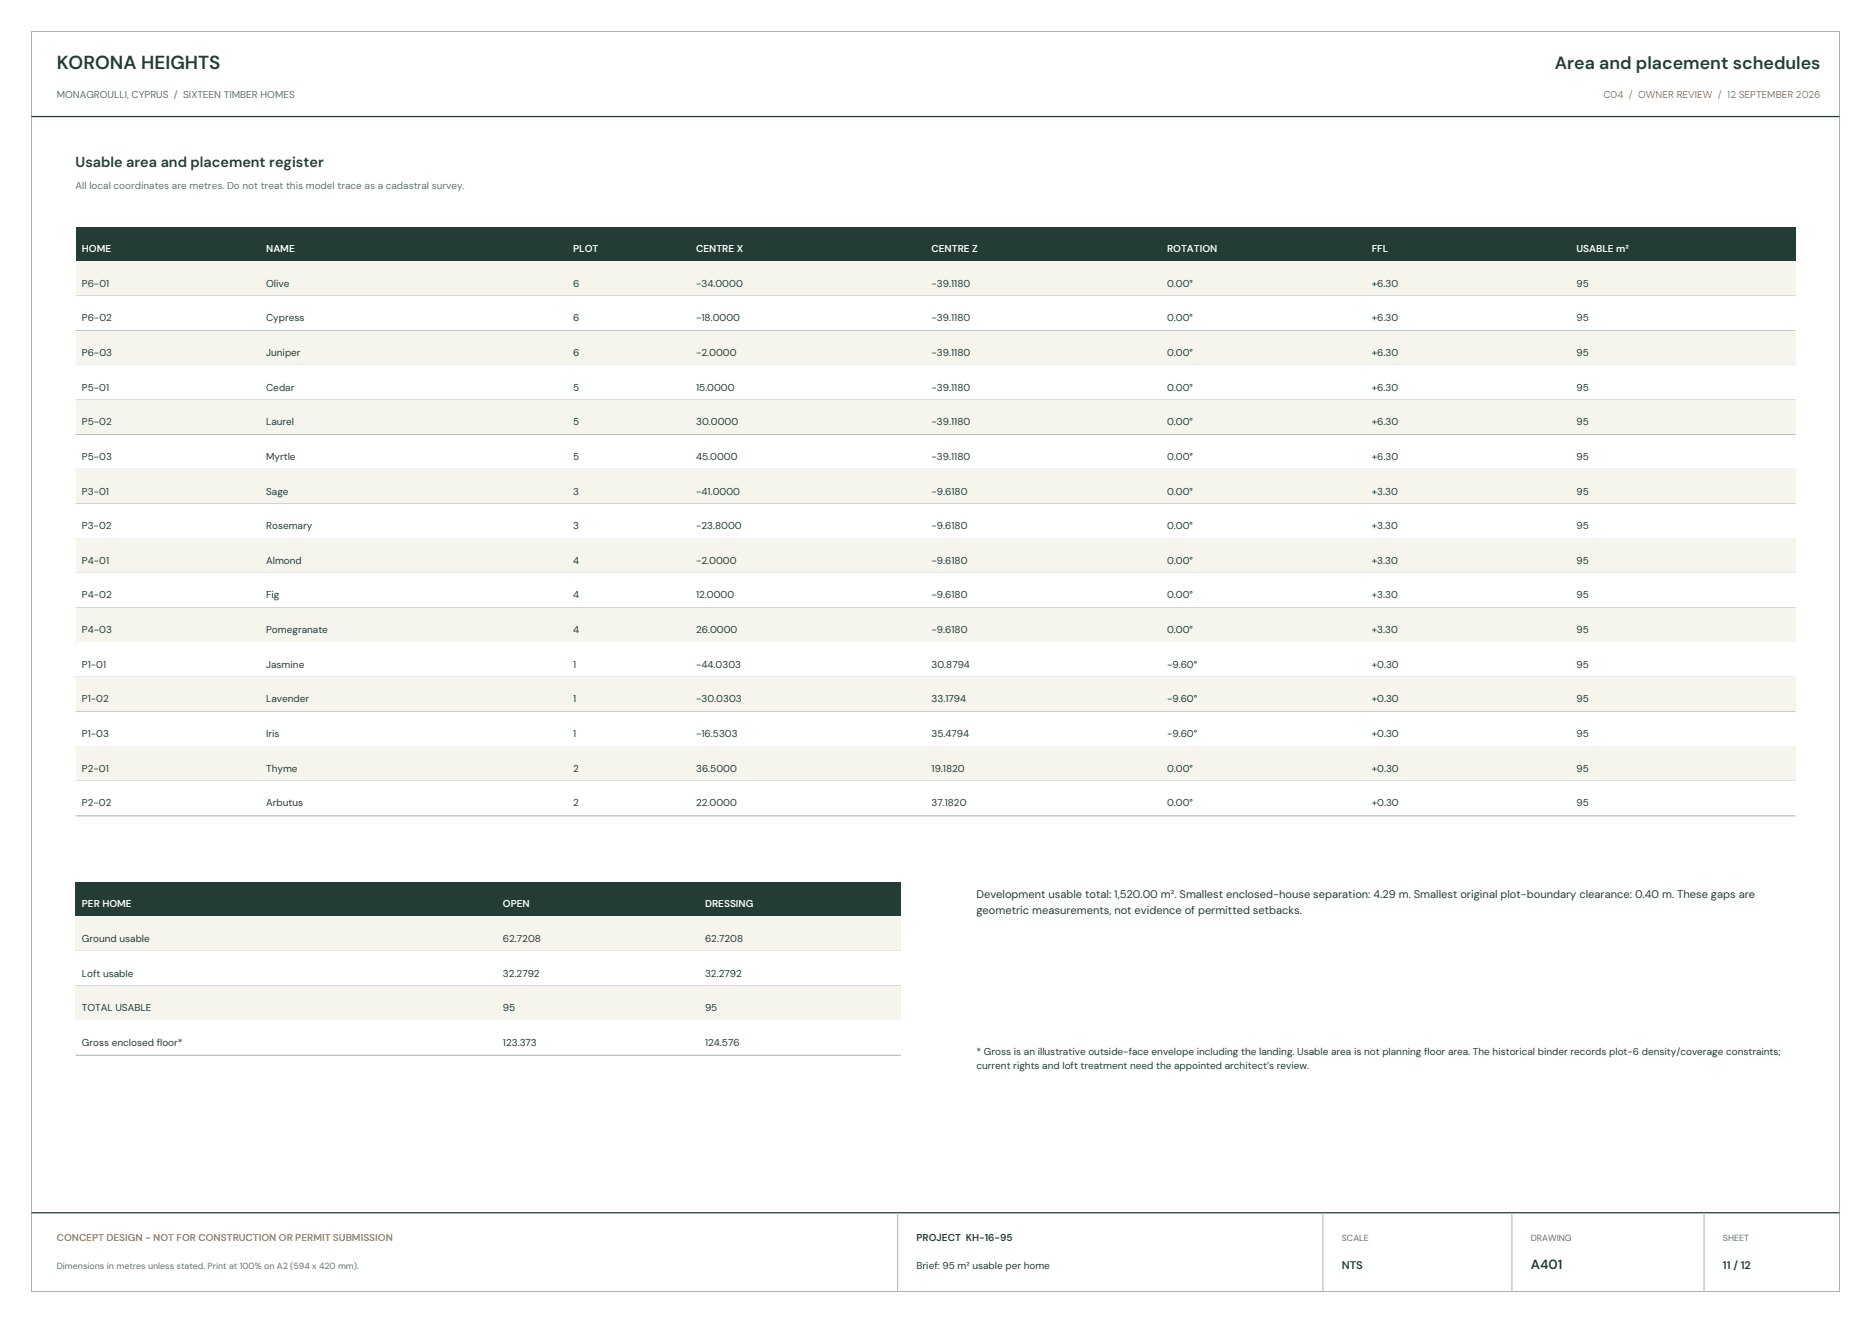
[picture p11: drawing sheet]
<svg xmlns="http://www.w3.org/2000/svg" width="594mm" height="420mm" viewBox="0 0 594 420" stroke-linecap="round" stroke-linejoin="round" font-family="sans-serif">
<defs><g id="words">
<text font-size="6" fill="#233c36" x="18" y="22">KORONA HEIGHTS</text>
<text font-size="5.6" fill="#233c36" x="493.6" y="22">Area and placement schedules</text>
<text font-size="4.6" fill="#233c36" x="24" y="53">Usable area and placement register</text>
<text font-size="4.2" fill="#233c36" x="486" y="403">A401</text>
<g font-size="3.5" fill="#233c36">
<text x="310" y="285">Development usable total: 1,520.00 m². Smallest enclosed-house separation: 4.29 m. Smallest original plot-boundary clearance: 0.40 m. These gaps are</text>
<text x="310" y="290">geometric measurements, not evidence of permitted setbacks.</text>
<text x="426" y="403">NTS</text>
<text x="547" y="403">11 / 12</text>
</g>
<g font-size="3.2" fill="#62736b">
<text x="18" y="31">MONAGROULLI, CYPRUS / SIXTEEN TIMBER HOMES</text>
<text x="24" y="60">All local coordinates are metres. Do not treat this model trace as a cadastral survey.</text>
</g>
<g font-size="3.2" fill="#b27457">
<text x="509.1" y="31">C04 / OWNER REVIEW / 12 SEPTEMBER 2026</text>
<text x="18" y="394">CONCEPT DESIGN - NOT FOR CONSTRUCTION OR PERMIT SUBMISSION</text>
</g>
<g font-size="3.2" fill="#fff">
<text x="26" y="80">HOME</text>
<text x="84.5" y="80">NAME</text>
<text x="182" y="80">PLOT</text>
<text x="221" y="80">CENTRE X</text>
<text x="295.8" y="80">CENTRE Z</text>
<text x="370.5" y="80">ROTATION</text>
<text x="435.5" y="80">FFL</text>
<text x="500.5" y="80">USABLE m²</text>
<text x="26" y="288">PER HOME</text>
<text x="159.7" y="288">OPEN</text>
<text x="223.8" y="288">DRESSING</text>
</g>
<g font-size="3.2" fill="#233c36">
<text x="26" y="91">P6-01</text>
<text x="84.5" y="91">Olive</text>
<text x="182" y="91">6</text>
<text x="221" y="91">-34.0000</text>
<text x="295.8" y="91">-39.1180</text>
<text x="370.5" y="91">0.00°</text>
<text x="435.5" y="91">+6.30</text>
<text x="500.5" y="91">95</text>
<text x="26" y="102">P6-02</text>
<text x="84.5" y="102">Cypress</text>
<text x="182" y="102">6</text>
<text x="221" y="102">-18.0000</text>
<text x="295.8" y="102">-39.1180</text>
<text x="370.5" y="102">0.00°</text>
<text x="435.5" y="102">+6.30</text>
<text x="500.5" y="102">95</text>
<text x="26" y="113">P6-03</text>
<text x="84.5" y="113">Juniper</text>
<text x="182" y="113">6</text>
<text x="221" y="113">-2.0000</text>
<text x="295.8" y="113">-39.1180</text>
<text x="370.5" y="113">0.00°</text>
<text x="435.5" y="113">+6.30</text>
<text x="500.5" y="113">95</text>
<text x="26" y="124">P5-01</text>
<text x="84.5" y="124">Cedar</text>
<text x="182" y="124">5</text>
<text x="221" y="124">15.0000</text>
<text x="295.8" y="124">-39.1180</text>
<text x="370.5" y="124">0.00°</text>
<text x="435.5" y="124">+6.30</text>
<text x="500.5" y="124">95</text>
<text x="26" y="135">P5-02</text>
<text x="84.5" y="135">Laurel</text>
<text x="182" y="135">5</text>
<text x="221" y="135">30.0000</text>
<text x="295.8" y="135">-39.1180</text>
<text x="370.5" y="135">0.00°</text>
<text x="435.5" y="135">+6.30</text>
<text x="500.5" y="135">95</text>
<text x="26" y="146">P5-03</text>
<text x="84.5" y="146">Myrtle</text>
<text x="182" y="146">5</text>
<text x="221" y="146">45.0000</text>
<text x="295.8" y="146">-39.1180</text>
<text x="370.5" y="146">0.00°</text>
<text x="435.5" y="146">+6.30</text>
<text x="500.5" y="146">95</text>
<text x="26" y="157">P3-01</text>
<text x="84.5" y="157">Sage</text>
<text x="182" y="157">3</text>
<text x="221" y="157">-41.0000</text>
<text x="295.8" y="157">-9.6180</text>
<text x="370.5" y="157">0.00°</text>
<text x="435.5" y="157">+3.30</text>
<text x="500.5" y="157">95</text>
<text x="26" y="168">P3-02</text>
<text x="84.5" y="168">Rosemary</text>
<text x="182" y="168">3</text>
<text x="221" y="168">-23.8000</text>
<text x="295.8" y="168">-9.6180</text>
<text x="370.5" y="168">0.00°</text>
<text x="435.5" y="168">+3.30</text>
<text x="500.5" y="168">95</text>
<text x="26" y="179">P4-01</text>
<text x="84.5" y="179">Almond</text>
<text x="182" y="179">4</text>
<text x="221" y="179">-2.0000</text>
<text x="295.8" y="179">-9.6180</text>
<text x="370.5" y="179">0.00°</text>
<text x="435.5" y="179">+3.30</text>
<text x="500.5" y="179">95</text>
<text x="26" y="190">P4-02</text>
<text x="84.5" y="190">Fig</text>
<text x="182" y="190">4</text>
<text x="221" y="190">12.0000</text>
<text x="295.8" y="190">-9.6180</text>
<text x="370.5" y="190">0.00°</text>
<text x="435.5" y="190">+3.30</text>
<text x="500.5" y="190">95</text>
<text x="26" y="201">P4-03</text>
<text x="84.5" y="201">Pomegranate</text>
<text x="182" y="201">4</text>
<text x="221" y="201">26.0000</text>
<text x="295.8" y="201">-9.6180</text>
<text x="370.5" y="201">0.00°</text>
<text x="435.5" y="201">+3.30</text>
<text x="500.5" y="201">95</text>
<text x="26" y="212">P1-01</text>
<text x="84.5" y="212">Jasmine</text>
<text x="182" y="212">1</text>
<text x="221" y="212">-44.0303</text>
<text x="295.8" y="212">30.8794</text>
<text x="370.5" y="212">-9.60°</text>
<text x="435.5" y="212">+0.30</text>
<text x="500.5" y="212">95</text>
<text x="26" y="223">P1-02</text>
<text x="84.5" y="223">Lavender</text>
<text x="182" y="223">1</text>
<text x="221" y="223">-30.0303</text>
<text x="295.8" y="223">33.1794</text>
<text x="370.5" y="223">-9.60°</text>
<text x="435.5" y="223">+0.30</text>
<text x="500.5" y="223">95</text>
<text x="26" y="234">P1-03</text>
<text x="84.5" y="234">Iris</text>
<text x="182" y="234">1</text>
<text x="221" y="234">-16.5303</text>
<text x="295.8" y="234">35.4794</text>
<text x="370.5" y="234">-9.60°</text>
<text x="435.5" y="234">+0.30</text>
<text x="500.5" y="234">95</text>
<text x="26" y="245">P2-01</text>
<text x="84.5" y="245">Thyme</text>
<text x="182" y="245">2</text>
<text x="221" y="245">36.5000</text>
<text x="295.8" y="245">19.1820</text>
<text x="370.5" y="245">0.00°</text>
<text x="435.5" y="245">+0.30</text>
<text x="500.5" y="245">95</text>
<text x="26" y="256">P2-02</text>
<text x="84.5" y="256">Arbutus</text>
<text x="182" y="256">2</text>
<text x="221" y="256">22.0000</text>
<text x="295.8" y="256">37.1820</text>
<text x="370.5" y="256">0.00°</text>
<text x="435.5" y="256">+0.30</text>
<text x="500.5" y="256">95</text>
<text x="26" y="299">Ground usable</text>
<text x="159.7" y="299">62.7208</text>
<text x="223.8" y="299">62.7208</text>
<text x="26" y="310">Loft usable</text>
<text x="159.7" y="310">32.2792</text>
<text x="223.8" y="310">32.2792</text>
<text x="26" y="321">TOTAL USABLE</text>
<text x="159.7" y="321">95</text>
<text x="223.8" y="321">95</text>
<text x="26" y="332">Gross enclosed floor*</text>
<text x="159.7" y="332">123.373</text>
<text x="223.8" y="332">124.576</text>
<text x="310" y="335">* Gross is an illustrative outside-face envelope including the landing. Usable area is not planning floor area. The historical binder records plot-6 density/coverage constraints;</text>
<text x="310" y="339.5">current rights and loft treatment need the appointed architect’s review.</text>
<text x="291" y="394">PROJECT KH-16-95</text>
<text x="291" y="403">Brief: 95 m² usable per home</text>
</g>
<g font-size="2.8" fill="#62736b">
<text x="426" y="394">SCALE</text>
<text x="486" y="394">DRAWING</text>
<text x="547" y="394">SHEET</text>
<text x="18" y="403">Dimensions in metres unless stated. Print at 100% on A2 (594 x 420 mm).</text>
</g>
</g></defs>
<path d="M10 10h574v400h-574zM285 385v25M420 385v25M480 385v25M541 385v25" fill="none" stroke="#aab4ab" stroke-width=".32"/>
<path d="M10 37h574M10 385h574" fill="none" stroke="#233c36" stroke-width=".4"/>
<path d="M24 72h546v11h-546z" fill-rule="evenodd" fill="#233c36"/>
<path d="M24 83h546v11h-546z" fill-rule="evenodd" fill="#f5f5ee"/>
<path d="M24 94h546" fill="none" stroke="#aab4ab" stroke-width=".32"/>
<path d="M24 94h546v11h-546z" fill-rule="evenodd" fill="#fff"/>
<path d="M24 105h546" fill="none" stroke="#aab4ab" stroke-width=".32"/>
<path d="M24 105h546v11h-546z" fill-rule="evenodd" fill="#f5f5ee"/>
<path d="M24 116h546" fill="none" stroke="#aab4ab" stroke-width=".32"/>
<path d="M24 116h546v11h-546z" fill-rule="evenodd" fill="#fff"/>
<path d="M24 127h546" fill="none" stroke="#aab4ab" stroke-width=".32"/>
<path d="M24 127h546v11h-546z" fill-rule="evenodd" fill="#f5f5ee"/>
<path d="M24 138h546" fill="none" stroke="#aab4ab" stroke-width=".32"/>
<path d="M24 138h546v11h-546z" fill-rule="evenodd" fill="#fff"/>
<path d="M24 149h546" fill="none" stroke="#aab4ab" stroke-width=".32"/>
<path d="M24 149h546v11h-546z" fill-rule="evenodd" fill="#f5f5ee"/>
<path d="M24 160h546" fill="none" stroke="#aab4ab" stroke-width=".32"/>
<path d="M24 160h546v11h-546z" fill-rule="evenodd" fill="#fff"/>
<path d="M24 171h546" fill="none" stroke="#aab4ab" stroke-width=".32"/>
<path d="M24 171h546v11h-546z" fill-rule="evenodd" fill="#f5f5ee"/>
<path d="M24 182h546" fill="none" stroke="#aab4ab" stroke-width=".32"/>
<path d="M24 182h546v11h-546z" fill-rule="evenodd" fill="#fff"/>
<path d="M24 193h546" fill="none" stroke="#aab4ab" stroke-width=".32"/>
<path d="M24 193h546v11h-546z" fill-rule="evenodd" fill="#f5f5ee"/>
<path d="M24 204h546" fill="none" stroke="#aab4ab" stroke-width=".32"/>
<path d="M24 204h546v11h-546z" fill-rule="evenodd" fill="#fff"/>
<path d="M24 215h546" fill="none" stroke="#aab4ab" stroke-width=".32"/>
<path d="M24 215h546v11h-546z" fill-rule="evenodd" fill="#f5f5ee"/>
<path d="M24 226h546" fill="none" stroke="#aab4ab" stroke-width=".32"/>
<path d="M24 226h546v11h-546z" fill-rule="evenodd" fill="#fff"/>
<path d="M24 237h546" fill="none" stroke="#aab4ab" stroke-width=".32"/>
<path d="M24 237h546v11h-546z" fill-rule="evenodd" fill="#f5f5ee"/>
<path d="M24 248h546" fill="none" stroke="#aab4ab" stroke-width=".32"/>
<path d="M24 248h546v11h-546z" fill-rule="evenodd" fill="#fff"/>
<path d="M24 259h546" fill="none" stroke="#aab4ab" stroke-width=".32"/>
<path d="M24 280h262v11h-262z" fill-rule="evenodd" fill="#233c36"/>
<path d="M24 291h262v11h-262z" fill-rule="evenodd" fill="#f5f5ee"/>
<path d="M24 302h262" fill="none" stroke="#aab4ab" stroke-width=".32"/>
<path d="M24 302h262v11h-262z" fill-rule="evenodd" fill="#fff"/>
<path d="M24 313h262" fill="none" stroke="#aab4ab" stroke-width=".32"/>
<path d="M24 313h262v11h-262z" fill-rule="evenodd" fill="#f5f5ee"/>
<path d="M24 324h262" fill="none" stroke="#aab4ab" stroke-width=".32"/>
<path d="M24 324h262v11h-262z" fill-rule="evenodd" fill="#fff"/>
<path d="M24 335h262" fill="none" stroke="#aab4ab" stroke-width=".32"/>
<use href="#words"/>
</svg>
